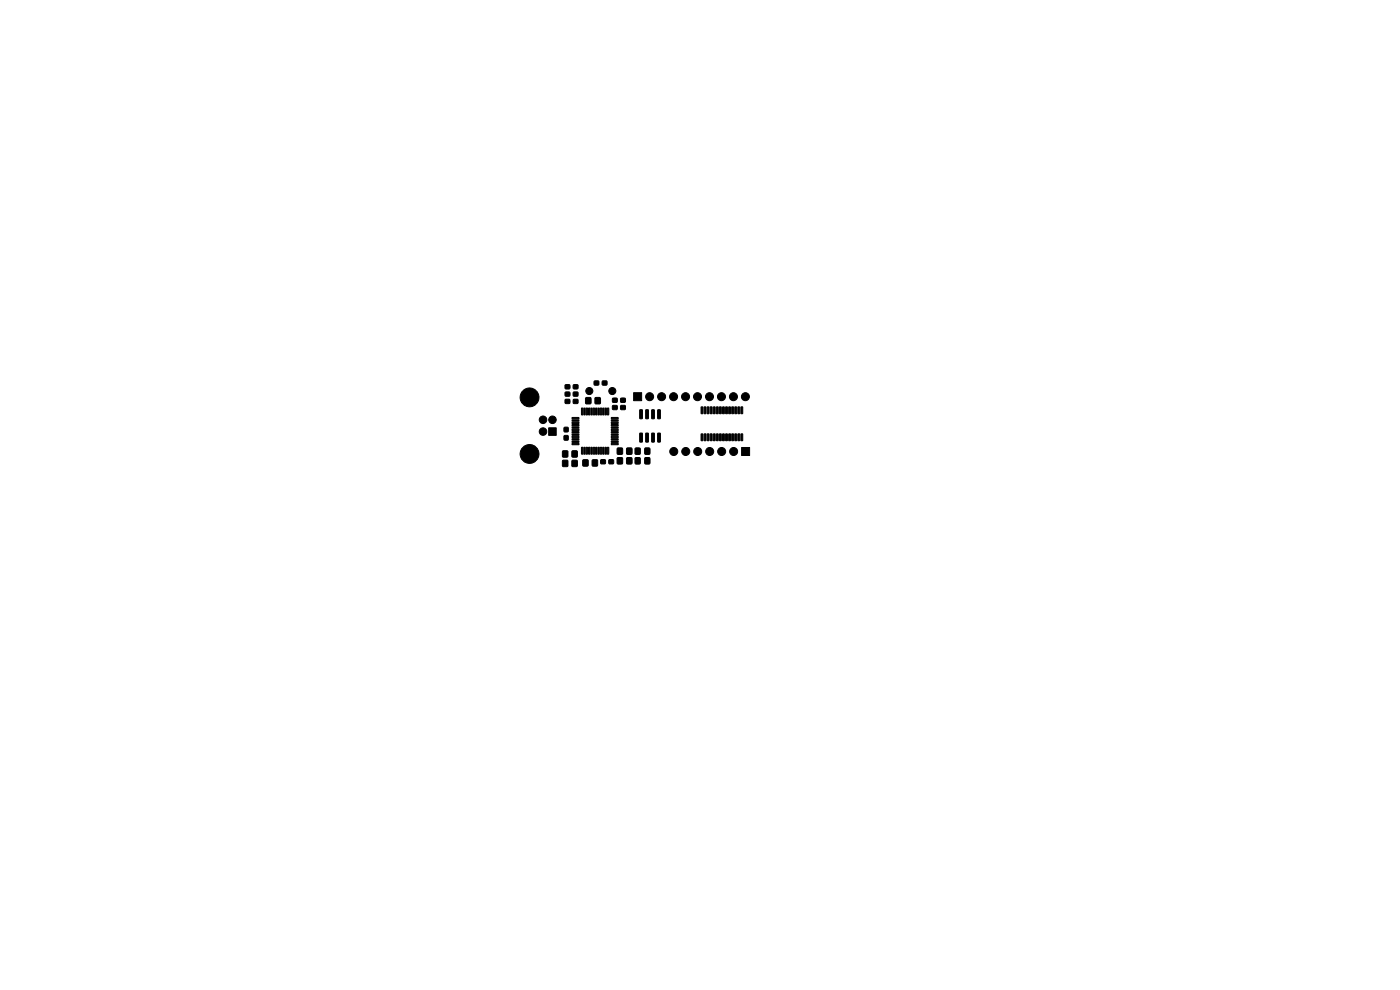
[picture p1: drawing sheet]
<svg xmlns="http://www.w3.org/2000/svg" width="297mm" height="210mm" viewBox="0 0 297 210" stroke-linecap="round" stroke-linejoin="round" font-family="sans-serif">
<g fill="#000" stroke="#000" stroke-width=".21">
<path d="M116.4 90.7h1.6v1.7h-1.6zM119.9 84.7h1v.9h-1zM119.9 81.6h1v.9h-1zM119.7 90.7h.8v.9h-.8zM119.7 92.4h.8v.9h-.8zM119.4 97.7h1v1.2h-1zM119.4 95.7h1v1.2h-1zM119.9 83.2h1v.8h-1zM121.4 88.6l1.4-.1v.3h-1.4zM121.4 89.1h1.4v.2l-1.4 .1zM121.4 89.6l1.4-.1v.3h-1.4zM121.4 90.1h1.4v.2l-1.4 .1z"/>
<path d="M121.4 90.6l1.4-.1v.3h-1.4zM121.4 91.1h1.4v.2l-1.4 .1zM121.4 91.6l1.4-.1v.3h-1.4zM121.4 92.1h1.4v.2l-1.4 .1zM121.4 92.6l1.4-.1v.3h-1.4zM121.4 93.1h1.4v.2l-1.4 .1zM121.4 93.6l1.4-.1v.3h-1.4zM121.4 94.1h1.4v.2l-1.4 .1zM121.6 84.7h1v.9h-1zM121.6 81.6h1v.9h-1zM121.4 97.7h1v1.2h-1zM121.4 95.7h1v1.2h-1z"/>
<path d="M121.6 83.2h1v.8h-1zM123.4 94.9l.2 .1v1.4l-.2-.1zM123.4 86.6h.2v1.4h-.2zM123.7 97.6h1v1.2h-1zM123.9 94.9l.3 .1-.1 1.4-.3-.1zM123.9 86.6h.3l-.1 1.4h-.3zM124.4 94.9l.2 .1v1.4l-.2-.1zM124.4 86.6h.2v1.4h-.2zM124.9 94.9l.3 .1-.1 1.4-.3-.1zM124.9 86.6h.3l-.1 1.4h-.3zM124.3 84.4h1v1.2h-1zM125.4 94.9l.2 .1v1.4l-.2-.1z"/>
<path d="M125.4 86.6h.2v1.4h-.2zM125.7 97.6h1v1.2h-1zM125.9 94.9l.3 .1-.1 1.4-.3-.1zM125.9 86.6h.3l-.1 1.4h-.3zM126.1 80.8h.9v.9h-.9zM126.4 94.9l.2 .1v1.4l-.2-.1zM126.4 86.6h.2v1.4h-.2zM126.9 94.9l.3 .1-.1 1.4-.3-.1zM126.9 86.6h.3l-.1 1.4h-.3zM126.3 84.4h1v1.2h-1zM127.4 94.9l.2 .1v1.4l-.2-.1zM127.4 86.6h.2v1.4h-.2z"/>
<path d="M127.8 80.8h.9v.9h-.9zM127.9 94.9l.3 .1-.1 1.4-.3-.1zM127.9 86.6h.3l-.1 1.4h-.3zM128.4 94.9l.2 .1v1.4l-.2-.1zM128.4 86.6h.2v1.4h-.2zM127.5 97.5h.9v.9h-.9zM128.9 94.9l.3 .1-.1 1.4-.3-.1zM128.9 86.6h.3l-.1 1.4h-.3zM129.7 94.1h1.4l.1 .2-1.4 .1zM129.7 93.6l1.4-.1 .1 .3h-1.4zM129.7 93.1h1.4l.1 .2-1.4 .1zM129.7 92.6l1.4-.1 .1 .3h-1.4z"/>
<path d="M129.7 92.1h1.4l.1 .2-1.4 .1zM129.7 91.6l1.4-.1 .1 .3h-1.4zM129.7 91.1h1.4l.1 .2-1.4 .1zM129.7 90.6l1.4-.1 .1 .3h-1.4zM129.7 90.1h1.4l.1 .2-1.4 .1zM129.7 89.6l1.4-.1 .1 .3h-1.4zM129.7 89.1h1.4l.1 .2-1.4 .1zM129.7 88.6l1.4-.1 .1 .3h-1.4zM130 86h.9v.9h-.9zM130 84.5h.9v.8h-.9zM129.2 97.5h.9v.9h-.9zM131 97.1h1v1.3h-1z"/>
<path d="M131 95.1h1v1.2h-1zM131.7 86h.9v.9h-.9zM131.7 84.5h.9v.8h-.9zM133 97.1h1v1.3h-1zM133 95.1h1v1.2h-1zM134.8 97.1h1v1.3h-1zM134.8 95.1h1v1.2h-1zM135.7 91.9h.6l-.1 1.9-.5-.1zM135.7 86.9l.6 .1-.1 1.8h-.5zM134.4 83.3h1.7v1.7h-1.7zM136.8 97.1h1v1.3h-1zM136.8 95.1h1v1.2h-1z"/>
<path d="M137 91.9h.6l-.1 1.9-.5-.1zM137 86.9l.6 .1-.1 1.8h-.5zM138.3 91.9h.5l-.1 1.9-.5-.1zM138.3 86.9l.5 .1-.1 1.8h-.5zM139.5 91.9h.6l-.1 1.9-.5-.1zM139.5 86.9l.6 .1-.1 1.8h-.5zM148.8 86.3l.3 .1v1.4l-.4-.1zM148.8 92.1h.3v1.4l-.4-.1zM149.4 86.3l.4 .1-.1 1.4-.3-.1zM149.4 92.1h.4l-.1 1.4-.3-.1zM150.1 86.3l.3 .1v1.4l-.4-.1zM150.1 92.1h.3v1.4l-.4-.1z"/>
<path d="M150.7 86.3l.4 .1-.1 1.4-.3-.1zM150.7 92.1h.4l-.1 1.4-.3-.1zM151.4 86.3l.3 .1v1.4l-.4-.1zM151.4 92.1h.3v1.4l-.4-.1zM152 86.3l.4 .1-.1 1.4-.3-.1zM152 92.1h.4l-.1 1.4-.3-.1zM152.7 86.3l.3 .1v1.4l-.4-.1zM152.7 92.1h.3v1.4l-.4-.1zM153.3 86.3l.4 .1-.1 1.4-.3-.1zM153.3 92.1h.4l-.1 1.4-.3-.1zM154 86.3l.3 .1v1.4l-.4-.1zM154 92.1h.3v1.4l-.4-.1z"/>
<path d="M154.6 86.3l.4 .1-.1 1.4-.3-.1zM154.6 92.1h.4l-.1 1.4-.3-.1zM155.3 86.3l.3 .1v1.4l-.4-.1zM155.3 92.1h.3v1.4l-.4-.1zM155.9 86.3l.4 .1-.1 1.4-.3-.1zM155.9 92.1h.4l-.1 1.4-.3-.1zM156.6 86.3l.3 .1v1.4l-.4-.1zM156.6 92.1h.3v1.4l-.4-.1zM157.3 94.9h1.7v1.7h-1.7zM157.2 86.3l.4 .1-.1 1.4-.3-.1zM157.2 92.1h.4l-.1 1.4-.3-.1z"/>
<circle cx="112.3" cy="84.3" r="2"/>
<circle cx="112.3" cy="96.3" r="2"/>
<circle cx="115.2" cy="89" r=".8"/>
<circle cx="115.2" cy="91.5" r=".8"/>
<circle cx="117.2" cy="89" r=".8"/>
<circle cx="125" cy="82.9" r=".75"/>
<circle cx="129.9" cy="82.9" r=".75"/>
<circle cx="137.8" cy="84.1" r=".85"/>
<circle cx="140.4" cy="84.1" r=".85"/>
<circle cx="142.9" cy="84.1" r=".85"/>
<circle cx="142.9" cy="95.8" r=".85"/>
<circle cx="145.4" cy="84.1" r=".85"/>
<circle cx="145.5" cy="95.8" r=".85"/>
<circle cx="148" cy="84.1" r=".85"/>
<circle cx="148" cy="95.8" r=".85"/>
<circle cx="150.5" cy="84.1" r=".85"/>
<circle cx="150.6" cy="95.8" r=".85"/>
<circle cx="153.1" cy="84.1" r=".85"/>
<circle cx="153.1" cy="95.8" r=".85"/>
<circle cx="155.6" cy="84.1" r=".85"/>
<circle cx="155.6" cy="95.8" r=".85"/>
<circle cx="158.1" cy="84.1" r=".85"/>
</g>
</svg>
